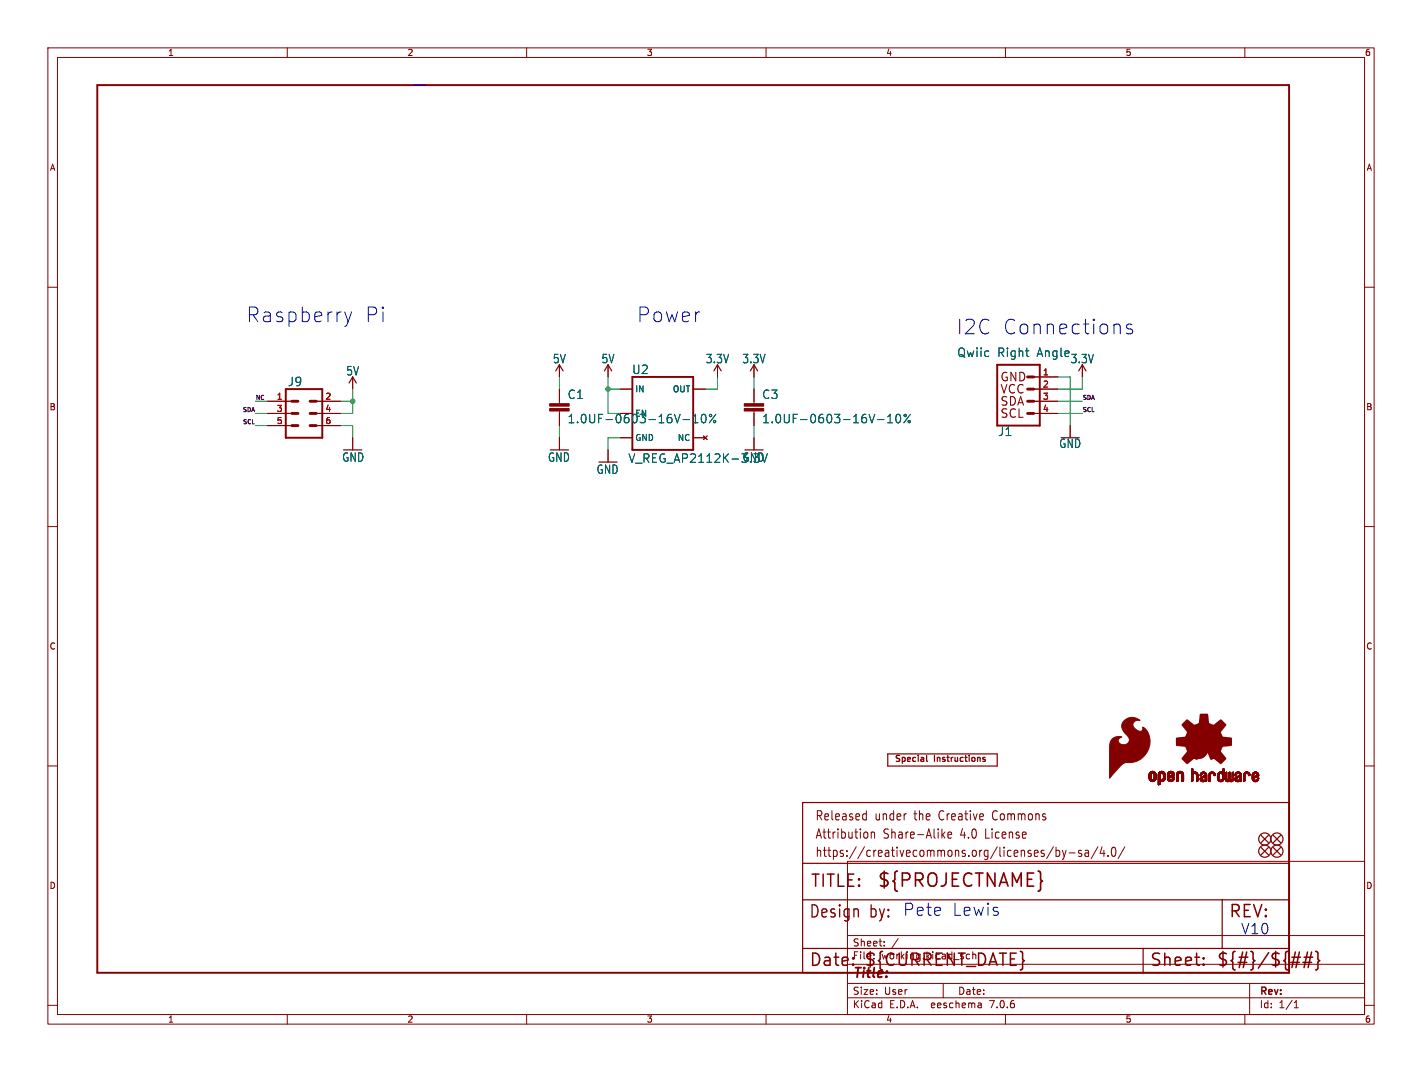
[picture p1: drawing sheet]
<svg xmlns="http://www.w3.org/2000/svg" width="297mm" height="224mm" viewBox="0 0 297 224" stroke-linecap="round" stroke-linejoin="round" font-family="sans-serif">
<defs><g id="words">
<g font-size="4.2" fill="#0000c2">
<text x="51.5" y="67.5">Raspberry</text>
<text x="76.1" y="67.5">Pi</text>
<text x="133" y="67.5">Power</text>
<text x="199.8" y="70.1">I2C Connections</text>
</g>
<text font-size="3.8" fill="#840000" x="183.1" y="185.7">${PROJECTNAME}</text>
<g font-size="3.5" fill="#840000">
<text x="169.2" y="185.7">TITLE:</text>
<text x="168.9" y="192.1">Design</text>
<text x="181.6" y="192.1">by:</text>
<text x="256.5" y="192.1">REV:</text>
<text x="168.9" y="202.2">Date:</text>
<text x="180.3" y="202.2">${CURRENT_DATE}</text>
<text x="240" y="202.2">Sheet:</text>
<text x="254" y="202.2">${#}/${##}</text>
</g>
<g font-size="3.5" fill="#0000c2">
<text x="188.5" y="191.5">Pete</text>
<text x="198.7" y="191.5">Lewis</text>
</g>
<text font-size="3" fill="#0000c2" x="259.1" y="195.3">V10</text>
<text font-size="2.8" fill="#840000" x="178" y="204.8">Title:</text>
<g font-size="2.7" fill="#840000">
<text x="170.2" y="171.7">Released</text>
<text x="182.7" y="171.7">under</text>
<text x="191.1" y="171.7">the</text>
<text x="196.5" y="171.7">Creative</text>
<text x="208" y="171.7">Commons</text>
<text x="170.2" y="175.5">Attribution</text>
<text x="170.2" y="179.3">https://creativecommons.org/licenses/by-sa/4.0/</text>
<text x="184.5" y="175.5">Share-Alike</text>
<text x="200.8" y="175.5">4.0</text>
<text x="206.2" y="175.5">License</text>
</g>
<g font-size="2.5" fill="#006464">
<text x="115.4" y="76.1">5V</text>
<text x="125.6" y="76.1">5V</text>
<text x="147.3" y="76.1">3.3V</text>
<text x="155" y="76.1">3.3V</text>
<text x="199.9" y="74.8">Qwiic</text>
<text x="208.3" y="74.8">Right</text>
<text x="216.6" y="74.8">Angle</text>
<text x="223.5" y="76.1">3.3V</text>
<text x="60" y="80.9">J9</text>
<text x="72.2" y="78.6">5V</text>
<text x="118.5" y="83.5">C1</text>
<text x="131.9" y="78.3">U2</text>
<text x="159.1" y="83.5">C3</text>
<text x="159.1" y="88.6">1.0UF-0603-16V-10%</text>
<text x="208.4" y="91.3">J1</text>
<text x="221.1" y="93.8">GND</text>
<text x="71.4" y="96.7">GND</text>
<text x="114.4" y="96.7">GND</text>
<text x="124.5" y="99.2">GND</text>
<text x="131.2" y="96.9">V_REG_AP2112K-3.3V</text>
<text x="155" y="96.7">GND</text>
</g>
<g font-size="2.5" fill="#840000">
<text x="208.8" y="80">GND</text>
<text x="208.8" y="82.5">VCC</text>
<text x="118.5" y="88.6">1.0UF-0603-16V-10%</text>
<text x="208.8" y="87.6">SCL</text>
<text x="208.8" y="85">SDA</text>
</g>
<g font-size="2.1" fill="#840000">
<text x="178" y="197.9">Sheet:</text>
<text x="178" y="200.6">File:</text>
<text x="184.1" y="200.6">working.kicad_sch</text>
<text x="178" y="208">Size:</text>
<text x="184.7" y="208">User</text>
<text x="200" y="208">Date:</text>
<text x="263" y="208.2">Rev:</text>
<text x="178" y="210.8">KiCad</text>
<text x="185.7" y="210.8">E.D.A.</text>
<text x="194.6" y="210.8">eeschema</text>
<text x="207" y="210.8">7.0.6</text>
<text x="263" y="210.8">Id:</text>
<text x="267.1" y="210.8">1/1</text>
</g>
<g font-size="1.8" fill="#840000">
<text x="35" y="11.9">1</text>
<text x="85" y="11.9">2</text>
<text x="135" y="11.9">3</text>
<text x="185" y="11.9">4</text>
<text x="235" y="11.9">5</text>
<text x="285" y="11.9">6</text>
<text x="10.3" y="35.9">A</text>
<text x="285.3" y="35.9">A</text>
<text x="10.3" y="85.9">B</text>
<text x="285.3" y="85.9">B</text>
<text x="10.3" y="135.9">C</text>
<text x="285.3" y="135.9">C</text>
<text x="186.7" y="159.5">Special</text>
<text x="195.1" y="159.5">Instructions</text>
<text x="10.3" y="185.9">D</text>
<text x="285.3" y="185.9">D</text>
<text x="35" y="213.8">1</text>
<text x="85" y="213.8">2</text>
<text x="135" y="213.8">3</text>
<text x="185" y="213.8">4</text>
<text x="235" y="213.8">5</text>
<text x="285" y="213.8">6</text>
</g>
<g font-size="1.8" fill="#a90000">
<text x="57.7" y="83.6">1</text>
<text x="67.9" y="83.6">2</text>
<text x="217.7" y="78.5">1</text>
<text x="217.7" y="81">2</text>
<text x="217.7" y="83.6">3</text>
<text x="57.7" y="86.1">3</text>
<text x="57.7" y="88.6">5</text>
<text x="67.9" y="86.1">4</text>
<text x="67.9" y="88.6">6</text>
<text x="217.7" y="86.1">4</text>
</g>
<g font-size="1.8" fill="#006464">
<text x="132.6" y="82.1">IN</text>
<text x="140.4" y="82.1">OUT</text>
<text x="132.6" y="87.2">EN</text>
<text x="132.6" y="92.3">GND</text>
<text x="141.5" y="92.3">NC</text>
</g>
<g font-size="1.2" fill="#0f0f0f">
<text x="53.3" y="83.6">NC</text>
<text x="226.1" y="83.6">SDA</text>
<text x="50.6" y="86.1">SDA</text>
<text x="50.6" y="88.7">SCL</text>
<text x="226.1" y="86.1">SCL</text>
</g>
</g></defs>
<g fill="none" stroke="#840000" stroke-width=".21">
<path d="M10 10h277v203.9h-277zM12 12h273v199.9h-273zM60 10v2M110 10v2M160 10v2M210 10v2M260 10v2M10 60h2M285 60h2M73.7 78.7v2.6M116.8 76.2v2.5M127 76.2v2.5"/>
<path d="M149.9 76.2v2.5M157.5 76.2v2.5M215.9 78.7h5.1M226.1 76.2v2.5M55.9 83.8h5.1M55.9 86.4h5.1M55.9 88.9h5.1M66 83.8h5.1M66 86.4h5.1M66 88.9h5.1M73.7 91.4v2.6M116.8 81.3v3"/>
<path d="M116.8 85.9v3M116.8 91.4v2.6M127 94v2.5M129.5 81.3h2.6M129.5 91.4h2.6M144.8 81.3h2.5M144.8 91.4h2.5M146.9 91.1l.8 .7M147.7 91.1l-.8 .7M157.5 81.3v3M157.5 85.9v3M157.5 91.4v2.6"/>
<path d="M215.9 81.3h5.1M215.9 83.8h5.1M215.9 86.4h5.1M223.5 88.9v2.5M10 110h2M285 110h2M10 160h2M285 160h2M177 179.9h108v32h-108zM180.5 170l.4 .1M180.9 169.3v2M180.9 171.2l-.4 .1"/>
<path d="M181.2 174v.9M182 173.8v1.3M182 174l.2-.2 .4 .1 .1 1.2M196.9 174.4l.5 .7M197.4 173.8l-.7 .7M198 174.4l.8-.1-.1-.4-.5-.1-.2 .3 .1 .9h.6M220 176.9l-1.4 2.5M220.6 177v1.9M220.6 177.7l.4-.1 .3 .4-.1 .8h-.6M221.9 177.6l.4 1.3M222.3 178.9l-.2 .5-.2 .1M222.7 177.6l-.4 1.3"/>
<path d="M223.3 178.2h1.2M225.9 177.7l-.4-.1-.2 .3v.3l.6 .1v.5h-.6M226.7 177.7h.6l.1 1.2M227.4 178.1l-.6 .1a.4 .4 0 0 0-.2 .3 .4 .4 0 0 0 .2 .4l.6-.1M229.3 176.9l-1.4 2.5M230.2 176.9l-.4 1.4h1M230.6 177.6v1.3M231.4 178.7v.2M232.4 177.1l.3-.1a1.34 1.34 0 0 1 0 1.9h-.2a1.44 1.44 0 0 1-.1-1.8zM234.9 176.9l-1.4 2.5M177 195.4h108M184.7 197.5v.1"/>
<path d="M184.7 196.7v.1M187.6 196l-1.3 2M10 210h2M60 211.9v2M110 211.9v2M160 211.9v2M177 208.4h108M177 205.4h108M177 201.4h108M197 205.4v3M204.9 209.6l.1 .9M205 210.4l-.2 .1"/>
<path d="M205 209.9h-.2M210 211.9v2M260 211.9v2M261 205.4v6.5M270.3 210.5h.9M270.3 209.4l.4-.4v1.5M285 210h2"/>
</g>
<path d="M20.3 17.8h248.9v185.4h-248.9zM132.1 78.7h12.7v15.3h-12.7zM208.3 76.2h8.9v12.7h-8.9zM59.7 81.3h7.6v10.1h-7.6z" fill="none" stroke="#840000" stroke-width=".41"/>
<g fill="none" stroke="#840000" stroke-width=".25">
<path d="M116.1 77.5l.7-1.3 .8 1.3M126.2 77.5l.8-1.3 .8 1.3M149.1 77.5l.8-1.3 .7 1.3M156.7 77.5l.8-1.3 .7 1.3M225.3 77.5l.8-1.3 .7 1.3M72.9 80l.8-1.3 .7 1.3M185.4 157.5h22.9v2.5h-22.9zM193.5 157.8v1.1l.2 .2M205.8 158.7v.3M167.6 167.6h101.6v35.6h-101.6zM263.4 177l1.5 1.6M263.4 174.5l1.5 1.5"/>
<path d="M264.9 177l-1.5 1.6M264.9 174.5l-1.5 1.5M265.9 174.5l1.6 1.5M265.9 177l1.6 1.6M267.5 174.5l-1.6 1.5M267.5 177l-1.6 1.6M167.6 198.1h101.6M167.6 180.3h101.6M167.6 188h101.6M238.8 198.1v5.1M255.3 188v10.1"/>
<circle cx="264.2" cy="177.8" r="1.27"/>
<circle cx="264.2" cy="175.3" r="1.27"/>
<circle cx="266.7" cy="177.8" r="1.27"/>
<circle cx="266.7" cy="175.3" r="1.27"/>
</g>
<g fill="#840000" stroke="#840000" stroke-width=".21">
<path d="M155.4 85.3h4.1v.6h-4.1z"/>
<path d="M155.4 84.3h4.1v.5h-4.1z"/>
<path d="M234.7 150.6a2.45 2.45 0 0 1 3.4-.1 1.05 1.05 0 0 0-1.4 .6 1.05 1.05 0 0 0 .7 1.3 .75 .75 0 0 0 1.3-.1v-.4a3.8 3.8 0 0 1 .7 5.5 4.3 4.3 0 0 1-4.2 1.9 7.8 7.8 0 0 0-2.8 2.5l-.6 .8v-6.5a1.93 1.93 0 0 1 2.5-2.2 .81 .81 0 0 0-.8 1 .81 .81 0 0 0 1 .7 1.09 1.09 0 0 0 1.3-.6 1.09 1.09 0 0 0-.4-1.4 2.08 2.08 0 0 1-.7-3z"/>
<path d="M240 162.6h.4z"/>
<path d="M240 162.5l.4 .1z"/>
<path d="M240 162.5h.4z"/>
<path d="M240 162.4l.4 .1z"/>
<path d="M240 162.4h.4z"/>
<path d="M240 162.3l.4 .1z"/>
<path d="M240 162.3h.4z"/>
<path d="M240 162.2l.4 .1z"/>
<path d="M240 162.2h.4z"/>
<path d="M240 162.1l.4 .1z"/>
<path d="M240 162.1h.4z"/>
<path d="M240 162l.4 .1z"/>
<path d="M240 162h.4z"/>
<path d="M240 161.9l.4 .1z"/>
<path d="M240 161.9h.4z"/>
<path d="M240 161.8l.4 .1z"/>
<path d="M240 161.8h.4z"/>
<path d="M240 161.7l.4 .1z"/>
<path d="M240 161.7h.4z"/>
<path d="M240 162.7h.5z"/>
<path d="M240 162.7h.4z"/>
<path d="M240 162.6l.4 .1z"/>
<path d="M240 161.6l.5 .1z"/>
<path d="M240 162.8h.5z"/>
<path d="M240 162.7l.5 .1z"/>
<path d="M240 161.6h.5z"/>
<path d="M240 162.8h.6z"/>
<path d="M240 161.6h.6z"/>
<path d="M240.1 162.8h.5z"/>
<path d="M240.1 161.5l.5 .1z"/>
<path d="M240.1 162.8l.5 .1z"/>
<path d="M240.1 161.5h.5z"/>
<path d="M240.1 161.5h.6z"/>
<path d="M240.1 162.9h1.3z"/>
<path d="M240.1 162.9h.6z"/>
<path d="M240.1 161.5h1.3z"/>
<path d="M240.1 161.4l1.3 .1z"/>
<path d="M240.1 162.9l1.2 .1z"/>
<path d="M240.1 162.9h1.2z"/>
<path d="M240.1 161.4h1.2z"/>
<path d="M240.1 163h1.2z"/>
<path d="M240.2 163h1.1z"/>
<path d="M240.2 161.4h1.1z"/>
<path d="M240.2 161.3l1.1 .1z"/>
<path d="M240.2 163l1 .1z"/>
<path d="M240.2 161.3h1.1z"/>
<path d="M240.2 161.3h1z"/>
<path d="M240.2 163.1h1z"/>
<path d="M240.3 163.1h.9z"/>
<path d="M240.3 161.3h.9z"/>
<path d="M240.3 161.2l.8 .1z"/>
<path d="M240.3 163.1h.8z"/>
<path d="M240.3 161.2h.8z"/>
<path d="M240.3 163.1l.8 .1z"/>
<path d="M240.4 163.2h.7z"/>
<path d="M240.4 161.2h.7z"/>
<path d="M240.4 163.2h.6z"/>
<path d="M240.4 161.2h.6z"/>
<path d="M240.5 163.2h.5z"/>
<path d="M240.5 161.2h.5z"/>
<path d="M240.5 163.2h.4z"/>
<path d="M240.5 161.1l.4 .1z"/>
<path d="M240.6 163.2h.3z"/>
<path d="M240.6 161.1h.3z"/>
<path d="M240.6 163.2l.3 .1z"/>
<path d="M240.6 163.3h.2z"/>
<path d="M240.6 161.1h.2z"/>
<path d="M240.8 161.5h.6z"/>
<path d="M240.8 162.9h.6z"/>
<path d="M240.8 162.8l.6 .1z"/>
<path d="M240.9 162.8h.5z"/>
<path d="M240.9 161.5l.5 .1z"/>
<path d="M240.9 161.6h.5z"/>
<path d="M241 162.8h.4z"/>
<path d="M241 161.6h.4z"/>
<path d="M241 162.7l.4 .1z"/>
<path d="M241 162.7h.4z"/>
<path d="M241 161.6l.4 .1z"/>
<path d="M241 161.7h.4z"/>
<path d="M241.1 162.6l.4 .1z"/>
<path d="M241.1 162.6h.4z"/>
<path d="M241.1 161.8h.4z"/>
<path d="M241.1 161.7l.4 .1z"/>
<path d="M241.1 161.7h.4z"/>
<path d="M241.1 162.5l.4 .1z"/>
<path d="M241.1 162.5h.4z"/>
<path d="M241.1 162.4l.4 .1z"/>
<path d="M241.1 162.4h.4z"/>
<path d="M241.1 162.3l.4 .1z"/>
<path d="M241.1 162.3h.4z"/>
<path d="M241.1 162.2l.4 .1z"/>
<path d="M241.1 162.2h.4z"/>
<path d="M241.1 162.1l.4 .1z"/>
<path d="M241.1 162.1h.4z"/>
<path d="M241.1 162l.4 .1z"/>
<path d="M241.1 162h.4z"/>
<path d="M241.1 161.9l.4 .1z"/>
<path d="M241.1 161.9h.4z"/>
<path d="M241.1 161.8l.4 .1z"/>
<path d="M241.9 163.9h.2z"/>
<path d="M241.9 163.9h.3z"/>
<path d="M241.9 163.8l.3 .1z"/>
<path d="M241.9 163.8h.4z"/>
<path d="M241.9 163.7l.4 .1z"/>
<path d="M241.9 163.7h.4z"/>
<path d="M241.9 163.6l.4 .1z"/>
<path d="M241.9 163.6h.4z"/>
<path d="M241.9 163.5l.4 .1z"/>
<path d="M241.9 163.5h.4z"/>
<path d="M241.9 163.4l.4 .1z"/>
<path d="M241.9 163.4h.4z"/>
<path d="M241.9 163.3l.4 .1z"/>
<path d="M241.9 163.3h.4z"/>
<path d="M241.9 163.2l.4 .1z"/>
<path d="M241.9 163.2h.4z"/>
<path d="M241.9 163.2h1.1z"/>
<path d="M241.9 163.1l1.1 .1z"/>
<path d="M241.9 163.1h1.1z"/>
<path d="M241.9 163.1h1.2z"/>
<path d="M241.9 163l1.2 .1z"/>
<path d="M241.9 163h1.3z"/>
<path d="M241.9 162.9l1.3 .1z"/>
<path d="M241.9 162.9h1.3z"/>
<path d="M241.9 162.9h1.4z"/>
<path d="M241.9 162.9h.7z"/>
<path d="M241.9 162.8l.6 .1z"/>
<path d="M241.9 162.8h.6z"/>
<path d="M241.9 162.8h.5z"/>
<path d="M241.9 162.7l.5 .1z"/>
<path d="M241.9 162.7h.5z"/>
<path d="M241.9 162.7h.4z"/>
<path d="M241.9 162.6l.4 .1z"/>
<path d="M241.9 162.6h.4z"/>
<path d="M241.9 162.5l.4 .1z"/>
<path d="M241.9 162.5h.4z"/>
<path d="M241.9 162.4l.4 .1z"/>
<path d="M241.9 162.4h.4z"/>
<path d="M241.9 162.3l.4 .1z"/>
<path d="M241.9 162.3h.4z"/>
<path d="M241.9 162.2l.4 .1z"/>
<path d="M241.9 162.2h.4z"/>
<path d="M241.9 162.1l.4 .1z"/>
<path d="M241.9 162.1h.4z"/>
<path d="M241.9 162l.4 .1z"/>
<path d="M241.9 162h.4z"/>
<path d="M241.9 161.9l.4 .1z"/>
<path d="M241.9 161.9h.4z"/>
<path d="M241.9 161.8l.4 .1z"/>
<path d="M241.9 161.8h.4z"/>
<path d="M241.9 161.7l.4 .1z"/>
<path d="M241.9 161.7h.4z"/>
<path d="M241.9 161.7h.5z"/>
<path d="M241.9 161.6l.5 .1z"/>
<path d="M242 161.6h.4z"/>
<path d="M242 161.6h.5z"/>
<path d="M242 161.5l.5 .1z"/>
<path d="M242 161.5h.5z"/>
<path d="M242 161.5h.6z"/>
<path d="M242 161.5h1.3z"/>
<path d="M242 161.4l1.2 .1z"/>
<path d="M242 161.4h1.2z"/>
<path d="M242.1 161.4h1.1z"/>
<path d="M242.1 161.3l1.1 .1z"/>
<path d="M242.1 161.3h1.1z"/>
<path d="M242.1 161.3h1z"/>
<path d="M242.2 161.3h.9z"/>
<path d="M242.2 161.2l.8 .1z"/>
<path d="M242.2 161.2h.8z"/>
<path d="M242.3 161.2h.7z"/>
<path d="M242.4 163.2h.5z"/>
<path d="M242.4 161.2h.5z"/>
<path d="M242.5 161.1l.3 .1z"/>
<path d="M242.5 163.2h.3z"/>
<path d="M242.5 161.1h.3z"/>
<path d="M242.5 163.2l.3 .1z"/>
<path d="M242.5 161.1h.2z"/>
<path d="M242.6 163.3h.1z"/>
<path d="M242.7 161.5h.6z"/>
<path d="M242.7 162.9h.6z"/>
<path d="M242.8 162.8l.5 .1z"/>
<path d="M242.8 161.5h.5z"/>
<path d="M242.8 162.8h.5z"/>
<path d="M242.8 161.5l.5 .1z"/>
<path d="M242.8 161.6h.5z"/>
<path d="M242.9 162.8h.4z"/>
<path d="M242.9 161.6h.4z"/>
<path d="M242.9 162.7l.4 .1z"/>
<path d="M242.9 162.7h.4z"/>
<path d="M242.9 161.6l.4 .1z"/>
<path d="M242.9 162.7h.5z"/>
<path d="M242.9 161.7h.5z"/>
<path d="M242.9 161.7h.4z"/>
<path d="M243 162.7h.4z"/>
<path d="M243 161.7h.4z"/>
<path d="M243 162.6l.4 .1z"/>
<path d="M243 162.6h.4z"/>
<path d="M243 161.7l.4 .1z"/>
<path d="M243 161.8h.4z"/>
<path d="M243 162.5l.4 .1z"/>
<path d="M243 162.5h.4z"/>
<path d="M243 162.4l.4 .1z"/>
<path d="M243 162.4h.4z"/>
<path d="M243 162.3l.4 .1z"/>
<path d="M243 162.3h.4z"/>
<path d="M243 162.2l.4 .1z"/>
<path d="M243 162.2h.4z"/>
<path d="M243 162.1l.4 .1z"/>
<path d="M243 162.1h.4z"/>
<path d="M243 162l.4 .1z"/>
<path d="M243 162h.4z"/>
<path d="M243 161.9l.4 .1z"/>
<path d="M243 161.9h.4z"/>
<path d="M243 161.8l.4 .1z"/>
<path d="M243.8 162.7h.5z"/>
<path d="M243.8 162.7h.4z"/>
<path d="M243.8 162.6l.4 .1z"/>
<path d="M243.8 162.6h.4z"/>
<path d="M243.8 162.5l.4 .1z"/>
<path d="M243.8 162.5h.5z"/>
<path d="M243.8 162.5h.6z"/>
<path d="M243.8 162.4l.6 .1z"/>
<path d="M243.8 162.4h.7z"/>
<path d="M243.8 162.4h.8z"/>
<path d="M243.8 162.3l.9 .1z"/>
<path d="M243.8 162.3h.9z"/>
<path d="M243.8 162.3h1z"/>
<path d="M243.8 162.2l1.1 .1z"/>
<path d="M243.8 162.2h1.1z"/>
<path d="M243.8 162.2h1.2z"/>
<path d="M243.8 162.2h1.3z"/>
<path d="M243.8 162.1l1.3 .1z"/>
<path d="M243.8 162.1h1.3z"/>
<path d="M243.8 162.1h1.4z"/>
<path d="M243.8 162.1h.4z"/>
<path d="M243.8 162l.4 .1z"/>
<path d="M243.8 162h.4z"/>
<path d="M243.8 161.9l.4 .1z"/>
<path d="M243.8 161.9h.4z"/>
<path d="M243.8 161.8l.4 .1z"/>
<path d="M243.8 161.8h.4z"/>
<path d="M243.8 161.7l.4 .1z"/>
<path d="M243.8 161.7h.4z"/>
<path d="M243.8 161.7h.5z"/>
<path d="M243.8 162.8h.5z"/>
<path d="M243.8 162.7l.5 .1z"/>
<path d="M243.8 161.6l.5 .1z"/>
<path d="M243.8 161.6h.5z"/>
<path d="M243.9 162.8h.5z"/>
<path d="M243.9 162.8h.4z"/>
<path d="M243.9 161.6h.4z"/>
<path d="M243.9 161.6h.5z"/>
<path d="M243.9 162.8l.5 .1z"/>
<path d="M243.9 161.5l.5 .1z"/>
<path d="M243.9 161.5h.5z"/>
<path d="M243.9 162.9h1.3z"/>
<path d="M243.9 162.9h.6z"/>
<path d="M243.9 161.5h.6z"/>
<path d="M243.9 161.5h1.3z"/>
<path d="M243.9 161.4l1.3 .1z"/>
<path d="M243.9 161.4h1.3z"/>
<path d="M244 162.9l1.1 .1z"/>
<path d="M244 161.4h1.2z"/>
<path d="M244 163h1.1z"/>
<path d="M244 161.4h1.1z"/>
<path d="M244 161.3l1.1 .1z"/>
<path d="M244 163l1.1 .1z"/>
<path d="M244 161.3h1.1z"/>
<path d="M244.1 163.1h.9z"/>
<path d="M244.1 161.3h1z"/>
<path d="M244.1 161.3h.9z"/>
<path d="M244.2 161.2l.8 .1z"/>
<path d="M244.2 163.1l.7 .1z"/>
<path d="M244.2 161.2h.8z"/>
<path d="M244.2 163.2h.7z"/>
<path d="M244.2 161.2h.7z"/>
<path d="M244.3 163.2h.6z"/>
<path d="M244.3 161.2h.5z"/>
<path d="M244.3 163.2h.5z"/>
<path d="M244.3 162.1h1z"/>
<path d="M244.3 162l1 .1z"/>
<path d="M244.4 163.2h.4z"/>
<path d="M244.4 162h.9z"/>
<path d="M244.4 161.1l.3 .1z"/>
<path d="M244.4 163.2h.3z"/>
<path d="M244.4 163.2l.3 .1z"/>
<path d="M244.4 161.1h.3z"/>
<path d="M244.4 163.3h.3z"/>
<path d="M244.5 162h.8z"/>
<path d="M244.5 161.1h.1z"/>
<path d="M244.6 161.9l.7 .1z"/>
<path d="M244.6 161.9h.7z"/>
<path d="M244.6 161.5h.6z"/>
<path d="M244.6 162.9h.6z"/>
<path d="M244.7 161.5h.5z"/>
<path d="M244.7 162.8l.5 .1z"/>
<path d="M244.7 161.9h.6z"/>
<path d="M244.7 162.8h.5z"/>
<path d="M244.7 161.5l.5 .1z"/>
<path d="M244.7 161.6h.5z"/>
<path d="M244.8 161.6h.5z"/>
<path d="M244.8 162.8h.4z"/>
<path d="M244.8 161.9h.5z"/>
<path d="M244.8 162.8h.5z"/>
<path d="M244.8 161.6l.5 .1z"/>
<path d="M244.8 162.7l.5 .1z"/>
<path d="M244.8 161.7h.5z"/>
<path d="M244.8 162.7h.5z"/>
<path d="M244.8 161.8l.5 .1z"/>
<path d="M244.8 161.8h.5z"/>
<path d="M244.9 162.7h.4z"/>
<path d="M244.9 161.8h.4z"/>
<path d="M244.9 161.7l.4 .1z"/>
<path d="M244.9 162.6l.4 .1z"/>
<path d="M244.9 162.6h.4z"/>
<path d="M244.9 162.5l.4 .1z"/>
<path d="M244.9 162.5h.4z"/>
<path d="M245 162.5h.3z"/>
<path d="M245 162.4l.3 .1z"/>
<path d="M245 162.4h.3z"/>
<path d="M245.1 162.4h.2z"/>
<path d="M245.7 163.2h.3z"/>
<path d="M245.7 163.1l.3 .1z"/>
<path d="M245.7 163.1h.4z"/>
<path d="M245.7 163l.4 .1z"/>
<path d="M245.7 163h.4z"/>
<path d="M245.7 162.9l.4 .1z"/>
<path d="M245.7 162.9h.4z"/>
<path d="M245.7 162.8l.4 .1z"/>
<path d="M245.7 162.8h.4z"/>
<path d="M245.7 162.7l.4 .1z"/>
<path d="M245.7 162.7h.4z"/>
<path d="M245.7 162.6l.4 .1z"/>
<path d="M245.7 162.6h.4z"/>
<path d="M245.7 162.5l.4 .1z"/>
<path d="M245.7 162.5h.4z"/>
<path d="M245.7 162.4l.4 .1z"/>
<path d="M245.7 162.4h.4z"/>
<path d="M245.7 162.3l.4 .1z"/>
<path d="M245.7 162.3h.4z"/>
<path d="M245.7 162.2l.4 .1z"/>
<path d="M245.7 162.2h.4z"/>
<path d="M245.7 162.1l.4 .1z"/>
<path d="M245.7 162.1h.4z"/>
<path d="M245.7 162l.4 .1z"/>
<path d="M245.7 162h.4z"/>
<path d="M245.7 161.9l.4 .1z"/>
<path d="M245.7 161.9h.4z"/>
<path d="M245.7 161.8l.4 .1z"/>
<path d="M245.7 161.8h.4z"/>
<path d="M245.7 161.7l.4 .1z"/>
<path d="M245.8 163.2h.2z"/>
<path d="M245.8 161.7h.3z"/>
<path d="M245.8 161.7h.4z"/>
<path d="M245.8 163.2h.1z"/>
<path d="M245.8 161.6l.4 .1z"/>
<path d="M245.8 161.6h.4z"/>
<path d="M245.8 161.6h.5z"/>
<path d="M245.8 161.5l.5 .1z"/>
<path d="M245.8 161.5h.6z"/>
<path d="M245.8 161.5h1.3z"/>
<path d="M245.9 161.5h1.2z"/>
<path d="M245.9 161.4l1.2 .1z"/>
<path d="M245.9 161.4h1.2z"/>
<path d="M245.9 161.4h1.1z"/>
<path d="M245.9 161.3l1.1 .1z"/>
<path d="M245.9 161.3h1.1z"/>
<path d="M246 161.3h1z"/>
<path d="M246 161.3h.9z"/>
<path d="M246.1 161.2l.8 .1z"/>
<path d="M246.1 161.2h.8z"/>
<path d="M246.1 161.2h.7z"/>
<path d="M246.2 161.2h.5z"/>
<path d="M246.3 161.1l.4 .1z"/>
<path d="M246.3 161.1h.3z"/>
<path d="M246.4 161.1h.2z"/>
<path d="M246.5 161.5h.6z"/>
<path d="M246.6 161.5h.5z"/>
<path d="M246.6 161.5l.5 .1z"/>
<path d="M246.6 161.6h.5z"/>
<path d="M246.7 161.6h.4z"/>
<path d="M246.7 161.6h.5z"/>
<path d="M246.7 161.6l.5 .1z"/>
<path d="M246.7 161.7h.5z"/>
<path d="M246.8 161.7h.4z"/>
<path d="M246.8 161.7l.4 .1z"/>
<path d="M246.8 163.2h.3z"/>
<path d="M246.8 163.1l.3 .1z"/>
<path d="M246.8 163.1h.3z"/>
<path d="M246.8 163.1h.4z"/>
<path d="M246.8 163l.4 .1z"/>
<path d="M246.8 163h.4z"/>
<path d="M246.8 162.9l.4 .1z"/>
<path d="M246.8 162.9h.4z"/>
<path d="M246.8 162.8l.4 .1z"/>
<path d="M246.8 162.8h.4z"/>
<path d="M246.8 162.7l.4 .1z"/>
<path d="M246.8 162.7h.4z"/>
<path d="M246.8 162.6l.4 .1z"/>
<path d="M246.8 162.6h.4z"/>
<path d="M246.8 162.5l.4 .1z"/>
<path d="M246.8 162.5h.4z"/>
<path d="M246.8 162.4l.4 .1z"/>
<path d="M246.8 162.4h.4z"/>
<path d="M246.8 162.3l.4 .1z"/>
<path d="M246.8 162.3h.4z"/>
<path d="M246.8 162.2l.4 .1z"/>
<path d="M246.8 162.2h.4z"/>
<path d="M246.8 162.1l.4 .1z"/>
<path d="M246.8 162.1h.4z"/>
<path d="M246.8 162l.4 .1z"/>
<path d="M246.8 162h.4z"/>
<path d="M246.8 161.9l.4 .1z"/>
<path d="M246.8 161.9h.4z"/>
<path d="M246.8 161.8l.4 .1z"/>
<path d="M246.8 161.8h.4z"/>
<path d="M246.8 163.2h.2z"/>
<path d="M248.9 163.2h.1z"/>
<path d="M248.9 160.8h.2z"/>
<path d="M248.9 163.2h.2z"/>
<path d="M248.9 163.1l.2 .1z"/>
<path d="M248.9 163.1h.2z"/>
<path d="M248.9 163l.2 .1z"/>
<path d="M248.9 163h.2z"/>
<path d="M248.9 162.9l.2 .1z"/>
<path d="M248.9 162.9h.2z"/>
<path d="M248.9 162.8l.2 .1z"/>
<path d="M248.9 162.8h.2z"/>
<path d="M248.9 162.7l.2 .1z"/>
<path d="M248.9 162.7h.2z"/>
<path d="M248.9 162.6l.2 .1z"/>
<path d="M248.9 162.6h.2z"/>
<path d="M248.9 162.5l.2 .1z"/>
<path d="M248.9 162.5h.2z"/>
<path d="M248.9 162.4l.2 .1z"/>
<path d="M248.9 162.4h.2z"/>
<path d="M248.9 162.3l.2 .1z"/>
<path d="M248.9 162.3h.2z"/>
<path d="M248.9 162.2l.2 .1z"/>
<path d="M248.9 162.2h.2z"/>
<path d="M248.9 162.1l.2 .1z"/>
<path d="M248.9 162.1h.2z"/>
<path d="M248.9 162l.2 .1z"/>
<path d="M248.9 162h.2z"/>
<path d="M248.9 161.9l.2 .1z"/>
<path d="M248.9 161.9h.2z"/>
<path d="M248.9 161.9h.3z"/>
<path d="M248.9 161.8l.3 .1z"/>
<path d="M248.9 161.8h.3z"/>
<path d="M248.9 161.7l.3 .1z"/>
<path d="M248.9 161.7h.3z"/>
<path d="M248.9 161.7h.4z"/>
<path d="M248.9 161.6l.4 .1z"/>
<path d="M248.9 161.6h.4z"/>
<path d="M248.9 161.6h.5z"/>
<path d="M248.9 161.6h.6z"/>
<path d="M248.9 161.5l.6 .1z"/>
<path d="M248.9 161.5h1.2z"/>
<path d="M248.9 161.5h1.1z"/>
<path d="M248.9 161.4l1.1 .1z"/>
<path d="M248.9 161.4h1.1z"/>
<path d="M248.9 161.4h1z"/>
<path d="M248.9 161.3l1 .1z"/>
<path d="M248.9 161.3h1z"/>
<path d="M248.9 161.3h.3z"/>
<path d="M248.9 161.3h.2z"/>
<path d="M248.9 161.2l.2 .1z"/>
<path d="M248.9 161.2h.2z"/>
<path d="M248.9 161.1l.2 .1z"/>
<path d="M248.9 161.1h.2z"/>
<path d="M248.9 161l.2 .1z"/>
<path d="M248.9 161h.2z"/>
<path d="M248.9 160.9l.2 .1z"/>
<path d="M248.9 160.9h.2z"/>
<path d="M248.9 160.8l.2 .1z"/>
<path d="M248.9 160.7l.2 .1z"/>
<path d="M248.9 160.7h.2z"/>
<path d="M248.9 160.6l.2 .1z"/>
<path d="M248.9 160.6h.2z"/>
<path d="M249 160.6h.1z"/>
<path d="M249.3 161.3h.5z"/>
<path d="M249.4 161.3h.3z"/>
<path d="M249.6 161.5l.5 .1z"/>
<path d="M249.6 161.6h.5z"/>
<path d="M249.7 161.6h.4z"/>
<path d="M249.8 161.6h.3z"/>
<path d="M249.8 161.6h.4z"/>
<path d="M249.8 161.6l.4 .1z"/>
<path d="M249.8 161.7h.4z"/>
<path d="M249.9 161.7h.3z"/>
<path d="M249.9 161.7l.3 .1z"/>
<path d="M249.9 161.8h.3z"/>
<path d="M249.9 161.9h.3z"/>
<path d="M249.9 161.8l.3 .1z"/>
<path d="M249.9 163.2h.2z"/>
<path d="M249.9 163.2h.3z"/>
<path d="M249.9 163.1l.3 .1z"/>
<path d="M249.9 163.1h.3z"/>
<path d="M249.9 163l.3 .1z"/>
<path d="M249.9 163h.3z"/>
<path d="M249.9 162.9l.3 .1z"/>
<path d="M249.9 162.9h.3z"/>
<path d="M249.9 162.8l.3 .1z"/>
<path d="M249.9 162.8h.3z"/>
<path d="M249.9 162.7l.3 .1z"/>
<path d="M249.9 162.7h.3z"/>
<path d="M249.9 162.6l.3 .1z"/>
<path d="M249.9 162.6h.3z"/>
<path d="M249.9 162.5l.3 .1z"/>
<path d="M249.9 162.5h.3z"/>
<path d="M249.9 162.4l.3 .1z"/>
<path d="M249.9 162.4h.3z"/>
<path d="M249.9 162.3l.3 .1z"/>
<path d="M249.9 162.3h.3z"/>
<path d="M249.9 162.2l.3 .1z"/>
<path d="M249.9 162.2h.3z"/>
<path d="M249.9 162.1l.3 .1z"/>
<path d="M249.9 162.1h.3z"/>
<path d="M249.9 162l.3 .1z"/>
<path d="M249.9 162h.3z"/>
<path d="M249.9 161.9l.3 .1z"/>
<path d="M250.7 162.8h.3z"/>
<path d="M250.7 162.8h.2z"/>
<path d="M250.7 162.7l.2 .1z"/>
<path d="M250.7 162.7h.2z"/>
<path d="M250.7 162.7h.3z"/>
<path d="M250.7 162h.1z"/>
<path d="M250.7 162h.2z"/>
<path d="M250.7 161.9l.2 .1z"/>
<path d="M250.7 161.9h.2z"/>
<path d="M250.7 162.9h.3z"/>
<path d="M250.7 162.8l.3 .1z"/>
<path d="M250.7 162.6l.3 .1z"/>
<path d="M250.7 162.6h.3z"/>
<path d="M250.7 161.9h.3z"/>
<path d="M250.7 161.8l.3 .1z"/>
<path d="M250.7 161.8h.3z"/>
<path d="M250.7 162.9h.4z"/>
<path d="M250.7 162.6h.4z"/>
<path d="M250.7 162.5l.4 .1z"/>
<path d="M250.7 161.7l.3 .1z"/>
<path d="M250.7 163h.5z"/>
<path d="M250.7 163h.4z"/>
<path d="M250.7 162.9l.4 .1z"/>
<path d="M250.7 162.5h.4z"/>
<path d="M250.7 162.5h.5z"/>
<path d="M250.7 161.7h.3z"/>
<path d="M250.7 163h.8z"/>
<path d="M250.7 161.7h.4z"/>
<path d="M250.7 162.5h.6z"/>
<path d="M250.7 161.6l.4 .1z"/>
<path d="M250.7 161.6h.4z"/>
<path d="M250.8 163h.7z"/>
<path d="M250.8 162.4l.5 .1z"/>
<path d="M250.8 161.6h.3z"/>
<path d="M250.8 163l.7 .1z"/>
<path d="M250.8 162.4h.6z"/>
<path d="M250.8 163.1h.7z"/>
<path d="M250.8 161.6h.4z"/>
<path d="M250.8 161.6h.5z"/>
<path d="M250.8 161.5l.5 .1z"/>
<path d="M250.8 162.4h.7z"/>
<path d="M250.8 161.5h1.1z"/>
<path d="M250.8 163.1h.8z"/>
<path d="M250.9 163.1l.7 .1z"/>
<path d="M250.9 161.5h1z"/>
<path d="M250.9 163.2h.7z"/>
<path d="M250.9 162.3l.7 .1z"/>
<path d="M250.9 161.5h.9z"/>
<path d="M250.9 162.3h.7z"/>
<path d="M250.9 161.4l.9 .1z"/>
<path d="M250.9 161.4h.9z"/>
<path d="M250.9 162.3h.8z"/>
<path d="M250.9 162.3h1.1z"/>
<path d="M251 163.2h.6z"/>
<path d="M251 161.4h.7z"/>
<path d="M251 162.3h1z"/>
<path d="M251 163.2h.5z"/>
<path d="M251 161.3l.7 .1z"/>
<path d="M251 163.2l.5 .1z"/>
<path d="M251 161.3h.7z"/>
<path d="M251 163.3h.5z"/>
<path d="M251 162.2l1 .1z"/>
<path d="M251.1 161.3h.5z"/>
<path d="M251.1 163.3h.4z"/>
<path d="M251.1 162.2h.9z"/>
<path d="M251.2 161.3h.3z"/>
<path d="M251.2 162.2h.8z"/>
<path d="M251.3 162.2h.7z"/>
<path d="M251.3 163h.2z"/>
<path d="M251.3 162.1l.7 .1z"/>
<path d="M251.3 162.1h.7z"/>
<path d="M251.3 161.3h.1z"/>
<path d="M251.4 162.1h.6z"/>
<path d="M251.4 161.5l.5 .1z"/>
<path d="M251.4 161.6h.5z"/>
<path d="M251.5 162.1h.5z"/>
<path d="M251.5 161.6h.4z"/>
<path d="M251.5 162l.5 .1z"/>
<path d="M251.5 162h.5z"/>
<path d="M251.6 161.6h.3z"/>
<path d="M251.6 161.6h.4z"/>
<path d="M251.6 162h.4z"/>
<path d="M251.6 161.6l.4 .1z"/>
<path d="M251.6 161.7h.4z"/>
<path d="M251.7 162h.3z"/>
<path d="M251.7 161.7h.3z"/>
<path d="M251.7 162.3h.3z"/>
<path d="M251.7 161.8h.3z"/>
<path d="M251.7 161.7l.3 .1z"/>
<path d="M251.7 161.9l.3 .1z"/>
<path d="M251.7 162.4h.3z"/>
<path d="M251.7 162.3l.3 .1z"/>
<path d="M251.7 161.9h.3z"/>
<path d="M251.7 161.8l.3 .1z"/>
<path d="M251.7 163.2h.2z"/>
<path d="M251.7 163.2h.3z"/>
<path d="M251.7 163.1l.3 .1z"/>
<path d="M251.7 163.1h.3z"/>
<path d="M251.7 163l.3 .1z"/>
<path d="M251.7 163h.3z"/>
<path d="M251.7 162.9l.3 .1z"/>
<path d="M251.7 162.9h.3z"/>
<path d="M251.7 162.8l.3 .1z"/>
<path d="M251.7 162.8h.3z"/>
<path d="M251.7 162.7l.3 .1z"/>
<path d="M251.7 162.7h.3z"/>
<path d="M251.7 162.6l.3 .1z"/>
<path d="M251.7 162.6h.3z"/>
<path d="M251.7 162.5l.3 .1z"/>
<path d="M251.7 162.5h.3z"/>
<path d="M251.7 162.4l.3 .1z"/>
<path d="M252.5 163.2h.1z"/>
<path d="M252.5 163.2h.2z"/>
<path d="M252.5 163.1l.3 .1z"/>
<path d="M252.5 163.1h.3z"/>
<path d="M252.5 163l.3 .1z"/>
<path d="M252.5 163h.3z"/>
<path d="M252.5 162.9l.3 .1z"/>
<path d="M252.5 162.9h.3z"/>
<path d="M252.5 162.8l.3 .1z"/>
<path d="M252.5 162.8h.3z"/>
<path d="M252.5 162.7l.3 .1z"/>
<path d="M252.5 162.7h.3z"/>
<path d="M252.5 162.6l.3 .1z"/>
<path d="M252.5 162.6h.3z"/>
<path d="M252.5 162.5l.3 .1z"/>
<path d="M252.5 162.5h.3z"/>
<path d="M252.5 162.4l.3 .1z"/>
<path d="M252.5 162.4h.3z"/>
<path d="M252.5 162.3l.3 .1z"/>
<path d="M252.5 162.3h.3z"/>
<path d="M252.5 162.2l.3 .1z"/>
<path d="M252.5 162.2h.3z"/>
<path d="M252.5 162.1l.3 .1z"/>
<path d="M252.5 162.1h.3z"/>
<path d="M252.5 162l.3 .1z"/>
<path d="M252.5 162h.3z"/>
<path d="M252.5 161.9l.3 .1z"/>
<path d="M252.5 161.9h.3z"/>
<path d="M252.5 161.8l.3 .1z"/>
<path d="M252.5 161.8h.3z"/>
<path d="M252.5 161.7l.3 .1z"/>
<path d="M252.5 161.7h.3z"/>
<path d="M252.5 161.7h.4z"/>
<path d="M252.5 161.6l.4 .1z"/>
<path d="M252.5 161.6h.4z"/>
<path d="M252.6 161.6h.3z"/>
<path d="M252.6 161.6h.4z"/>
<path d="M252.6 161.6h.5z"/>
<path d="M252.6 161.5l.5 .1z"/>
<path d="M252.6 161.5h1.1z"/>
<path d="M252.7 161.5h1z"/>
<path d="M252.7 161.4l1 .1z"/>
<path d="M252.7 161.4h.9z"/>
<path d="M252.8 161.4h.8z"/>
<path d="M252.8 161.4h.7z"/>
<path d="M252.8 161.3l.7 .1z"/>
<path d="M252.9 161.3h.6z"/>
<path d="M252.9 161.3h.5z"/>
<path d="M253 161.3h.3z"/>
<path d="M253.1 161.3h.1z"/>
<path d="M253.2 161.5l.5 .1z"/>
<path d="M253.2 161.6h.5z"/>
<path d="M253.3 161.6h.4z"/>
<path d="M253.4 161.6h.4z"/>
<path d="M253.4 161.6l.4 .1z"/>
<path d="M253.4 161.7h.4z"/>
<path d="M253.5 161.7h.3z"/>
<path d="M253.5 161.8h.3z"/>
<path d="M253.5 161.7l.3 .1z"/>
<path d="M253.5 161.9h.3z"/>
<path d="M253.5 161.8l.3 .1z"/>
<path d="M253.6 161.9l.2 .1z"/>
<path d="M253.6 161.9h.2z"/>
<path d="M253.6 162h.1z"/>
<path d="M253.6 162h.2z"/>
<path d="M254.3 162.6h.3z"/>
<path d="M254.3 162.5l.3 .1z"/>
<path d="M254.3 162.5h.3z"/>
<path d="M254.3 162.4l.3 .1z"/>
<path d="M254.3 162.4h.3z"/>
<path d="M254.3 162.3l.3 .1z"/>
<path d="M254.3 162.3h.3z"/>
<path d="M254.3 162.2l.3 .1z"/>
<path d="M254.3 162.2h.3z"/>
<path d="M254.3 162.1l.3 .1z"/>
<path d="M254.3 162.1h.3z"/>
<path d="M254.3 162l.3 .1z"/>
<path d="M254.3 162h.3z"/>
<path d="M254.3 161.9l.3 .1z"/>
<path d="M254.3 162.7h.3z"/>
<path d="M254.3 162.6l.3 .1z"/>
<path d="M254.3 161.9h.3z"/>
<path d="M254.3 161.8l.3 .1z"/>
<path d="M254.3 161.8h.3z"/>
<path d="M254.3 162.8h.3z"/>
<path d="M254.3 162.7l.3 .1z"/>
<path d="M254.3 162.8h.4z"/>
<path d="M254.3 161.7l.3 .1z"/>
<path d="M254.3 161.7h.4z"/>
<path d="M254.3 162.9h.4z"/>
<path d="M254.3 162.8l.4 .1z"/>
<path d="M254.4 162.9h.3z"/>
<path d="M254.4 161.7h.3z"/>
<path d="M254.4 161.6l.3 .1z"/>
<path d="M254.4 162.9h.4z"/>
<path d="M254.4 161.6h.3z"/>
<path d="M254.4 161.6h.4z"/>
<path d="M254.4 162.9l.4 .1z"/>
<path d="M254.4 163h.4z"/>
<path d="M254.4 163h.5z"/>
<path d="M254.4 163h1.1z"/>
<path d="M254.4 161.6h.5z"/>
<path d="M254.4 161.5l.5 .1z"/>
<path d="M254.4 161.5h1.3z"/>
<path d="M254.5 163l1 .1z"/>
<path d="M254.5 161.5h1.2z"/>
<path d="M254.5 163.1h1z"/>
<path d="M254.5 161.4l1.2 .1z"/>
<path d="M254.5 163.1h.9z"/>
<path d="M254.5 161.4h1.2z"/>
<path d="M254.6 163.1l.8 .1z"/>
<path d="M254.6 161.4h1.1z"/>
<path d="M254.6 163.2h.8z"/>
<path d="M254.6 163.2h.7z"/>
<path d="M254.6 161.3l1.1 .1z"/>
<path d="M254.7 161.3h.6z"/>
<path d="M254.7 163.2h.6z"/>
<path d="M254.7 161.3h.5z"/>
<path d="M254.7 163.2l.5 .1z"/>
<path d="M254.7 163.3h.5z"/>
<path d="M254.8 163.3h.4z"/>
<path d="M254.8 161.3h.4z"/>
<path d="M254.9 161.3h.1z"/>
<path d="M255 161.5l.7 .1z"/>
<path d="M255 163h.5z"/>
<path d="M255 161.6h.7z"/>
<path d="M255.1 161.6h.6z"/>
<path d="M255.1 163h.5z"/>
<path d="M255.2 161.6h.5z"/>
<path d="M255.2 162.9l.4 .1z"/>
<path d="M255.2 162.9h.4z"/>
<path d="M255.2 161.6l.5 .1z"/>
<path d="M255.2 161.7h.5z"/>
<path d="M255.3 162.9h.3z"/>
<path d="M255.3 161.7h.4z"/>
<path d="M255.3 162.8l.3 .1z"/>
<path d="M255.3 162.8h.3z"/>
<path d="M255.3 161.7l.4 .1z"/>
<path d="M255.3 161.3h.4z"/>
<path d="M255.3 161.8h.4z"/>
<path d="M255.3 162.7l.3 .1z"/>
<path d="M255.4 162.7h.2z"/>
<path d="M255.4 162.7h.3z"/>
<path d="M255.4 162.6l.3 .1z"/>
<path d="M255.4 162.6h.3z"/>
<path d="M255.4 162.5h.3z"/>
<path d="M255.4 162.4h.3z"/>
<path d="M255.4 162.3h.3z"/>
<path d="M255.4 162.2h.3z"/>
<path d="M255.4 162.1h.3z"/>
<path d="M255.4 162l.3 .1z"/>
<path d="M255.4 162h.3z"/>
<path d="M255.4 161.9h.3z"/>
<path d="M255.4 161.8l.3 .1z"/>
<path d="M255.4 161.8h.3z"/>
<path d="M255.4 161.3h.3z"/>
<path d="M255.4 161.2l.3 .1z"/>
<path d="M255.4 161.2h.3z"/>
<path d="M255.4 161.1l.3 .1z"/>
<path d="M255.4 161.1h.3z"/>
<path d="M255.4 161l.3 .1z"/>
<path d="M255.4 161h.3z"/>
<path d="M255.4 160.9l.3 .1z"/>
<path d="M255.4 160.9h.3z"/>
<path d="M255.4 160.8h.3z"/>
<path d="M255.4 160.7l.3 .1z"/>
<path d="M255.4 160.7h.3z"/>
<path d="M255.4 162.5l.3 .1z"/>
<path d="M255.4 162.4l.3 .1z"/>
<path d="M255.4 162.3l.3 .1z"/>
<path d="M255.4 162.2l.3 .1z"/>
<path d="M255.4 162.1l.3 .1z"/>
<path d="M255.4 161.9l.3 .1z"/>
<path d="M255.4 160.8l.3 .1z"/>
<path d="M255.4 160.6l.3 .1z"/>
<path d="M255.4 160.6h.3z"/>
<path d="M255.5 160.6h.2z"/>
<path d="M255.5 160.6h.1z"/>
<path d="M255.9 162.8h.3z"/>
<path d="M255.9 162.7l.3 .1z"/>
<path d="M255.9 162.7h.3z"/>
<path d="M255.9 162.6l.3 .1z"/>
<path d="M255.9 162.6h.3z"/>
<path d="M255.9 162.5l.3 .1z"/>
<path d="M255.9 162.5h.3z"/>
<path d="M255.9 162.4l.3 .1z"/>
<path d="M255.9 162.4h.3z"/>
<path d="M255.9 162.3l.3 .1z"/>
<path d="M255.9 162.3h.3z"/>
<path d="M255.9 162.2l.3 .1z"/>
<path d="M255.9 162.2h.3z"/>
<path d="M255.9 162.1l.3 .1z"/>
<path d="M255.9 162.1h.3z"/>
<path d="M255.9 162l.3 .1z"/>
<path d="M255.9 162h.3z"/>
<path d="M255.9 161.9l.3 .1z"/>
<path d="M255.9 161.9h.3z"/>
<path d="M255.9 161.8l.3 .1z"/>
<path d="M255.9 161.8h.3z"/>
<path d="M255.9 161.7l.3 .1z"/>
<path d="M255.9 161.7h.3z"/>
<path d="M255.9 161.6l.3 .1z"/>
<path d="M255.9 161.6h.3z"/>
<path d="M255.9 161.5l.3 .1z"/>
<path d="M255.9 161.5h.3z"/>
<path d="M255.9 161.4l.3 .1z"/>
<path d="M255.9 161.4h.3z"/>
<path d="M256 162.9h.3z"/>
<path d="M256 162.8l.3 .1z"/>
<path d="M256 162.8h.3z"/>
<path d="M256 162.8h.2z"/>
<path d="M256 161.4h.2z"/>
<path d="M256 163h.3z"/>
<path d="M256 162.9l.3 .1z"/>
<path d="M256 163h1.6z"/>
<path d="M256 163h.4z"/>
<path d="M256 163l1.6 .1z"/>
<path d="M256 161.3l.2 .1z"/>
<path d="M256 163.1h1.5z"/>
<path d="M256 163.1h1.6z"/>
<path d="M256.1 163.1h1.4z"/>
<path d="M256.1 161.3h.1z"/>
<path d="M256.1 163.1l1.4 .1z"/>
<path d="M256.1 163.2h1.4z"/>
<path d="M256.1 163.2h1.3z"/>
<path d="M256.1 163.2h.7z"/>
<path d="M256.2 163.2h.5z"/>
<path d="M256.2 163.2l.4 .1z"/>
<path d="M256.2 163.3h.4z"/>
<path d="M256.3 163.3h.3z"/>
<path d="M256.5 163h.6z"/>
<path d="M256.5 163h.5z"/>
<path d="M256.5 162.9l.5 .1z"/>
<path d="M256.6 162.9h.4z"/>
<path d="M256.6 162.8l.4 .1z"/>
<path d="M256.6 162.8h.4z"/>
<path d="M256.6 162.8h.3z"/>
<path d="M256.6 162.7l.3 .1z"/>
<path d="M256.6 162.7h.3z"/>
<path d="M256.6 162.6l.3 .1z"/>
<path d="M256.6 162.6h.3z"/>
<path d="M256.6 162.5h.3z"/>
<path d="M256.6 162.4h.3z"/>
<path d="M256.6 162.3l.3 .1z"/>
<path d="M256.6 162.5l.3 .1z"/>
<path d="M256.6 162.4l.3 .1z"/>
<path d="M256.6 162.3h.3z"/>
<path d="M256.6 162.2l.3 .1z"/>
<path d="M256.6 162.2h.3z"/>
<path d="M256.6 162.1l.3 .1z"/>
<path d="M256.6 162.1h.3z"/>
<path d="M256.6 162l.3 .1z"/>
<path d="M256.6 162h.3z"/>
<path d="M256.6 161.9l.3 .1z"/>
<path d="M256.6 161.9h.3z"/>
<path d="M256.6 161.8l.3 .1z"/>
<path d="M256.6 161.8h.3z"/>
<path d="M256.6 161.7l.3 .1z"/>
<path d="M256.6 161.7h.3z"/>
<path d="M256.6 161.6l.3 .1z"/>
<path d="M256.6 161.6h.3z"/>
<path d="M256.6 161.5l.3 .1z"/>
<path d="M256.6 161.5h.3z"/>
<path d="M256.6 161.4l.3 .1z"/>
<path d="M256.6 161.4h.3z"/>
<path d="M256.7 161.4h.2z"/>
<path d="M256.7 161.3l.2 .1z"/>
<path d="M256.8 161.3h.1z"/>
<path d="M256.8 163.2h.6z"/>
<path d="M256.9 163.2h.5z"/>
<path d="M256.9 163.2l.4 .1z"/>
<path d="M256.9 163.3h.4z"/>
<path d="M257 163.3h.3z"/>
<path d="M257.2 163h.4z"/>
<path d="M257.2 162.9l.4 .1z"/>
<path d="M257.3 162.9h.3z"/>
<path d="M257.3 162.8l.3 .1z"/>
<path d="M257.3 162.8h.3z"/>
<path d="M257.4 162.7l.2 .1z"/>
<path d="M257.4 162.7h.2z"/>
<path d="M257.4 162.6l.2 .1z"/>
<path d="M257.4 162.6h.2z"/>
<path d="M257.4 162.5l.2 .1z"/>
<path d="M257.4 162.5h.2z"/>
<path d="M257.4 162.4l.2 .1z"/>
<path d="M257.4 162.4h.2z"/>
<path d="M257.4 162.3l.2 .1z"/>
<path d="M257.4 162.3h.2z"/>
<path d="M257.4 162.2l.2 .1z"/>
<path d="M257.4 162.2h.2z"/>
<path d="M257.4 162.1l.2 .1z"/>
<path d="M257.4 162.1h.2z"/>
<path d="M257.4 162l.2 .1z"/>
<path d="M257.4 162h.2z"/>
<path d="M257.4 161.9l.2 .1z"/>
<path d="M257.4 161.9h.2z"/>
<path d="M257.4 161.8l.2 .1z"/>
<path d="M257.4 161.8h.2z"/>
<path d="M257.4 161.7l.2 .1z"/>
<path d="M257.4 161.7h.2z"/>
<path d="M257.4 161.6l.2 .1z"/>
<path d="M257.4 161.6h.2z"/>
<path d="M257.4 161.5l.2 .1z"/>
<path d="M257.4 161.5h.2z"/>
<path d="M257.4 161.4l.2 .1z"/>
<path d="M257.4 161.4h.2z"/>
<path d="M257.4 161.3l.2 .1z"/>
<path d="M257.5 161.3h.1z"/>
<path d="M257.9 162.8h.3z"/>
<path d="M257.9 162.7l.3 .1z"/>
<path d="M257.9 162.7h.3z"/>
<path d="M257.9 162.6l.3 .1z"/>
<path d="M257.9 162.6h.3z"/>
<path d="M257.9 162.9h.4z"/>
<path d="M257.9 162.9h.3z"/>
<path d="M257.9 162.8l.3 .1z"/>
<path d="M257.9 162.6h.4z"/>
<path d="M257.9 162h.1z"/>
<path d="M257.9 162h.2z"/>
<path d="M257.9 162h.3z"/>
<path d="M257.9 161.9l.3 .1z"/>
<path d="M257.9 161.9h.3z"/>
<path d="M257.9 161.8l.3 .1z"/>
<path d="M257.9 161.8h.3z"/>
<path d="M258 163h.4z"/>
<path d="M258 162.9l.3 .1z"/>
<path d="M258 162.9h.3z"/>
<path d="M258 162.5l.3 .1z"/>
<path d="M258 162.5h.4z"/>
<path d="M258 161.8h.2z"/>
<path d="M258 161.7l.3 .1z"/>
<path d="M258 161.7h.3z"/>
<path d="M258 163h.7z"/>
<path d="M258 162.5h.5z"/>
<path d="M258 163h.8z"/>
<path d="M258 161.6l.4 .1z"/>
<path d="M258 162.4l.6 .1z"/>
<path d="M258 161.6h.4z"/>
<path d="M258 162.4h.6z"/>
<path d="M258 163l.8 .1z"/>
<path d="M258 162.4h.7z"/>
<path d="M258 163.1h.8z"/>
<path d="M258 161.6h.5z"/>
<path d="M258.1 163.1h.7z"/>
<path d="M258.1 162.4h.6z"/>
<path d="M258.1 161.6h.4z"/>
<path d="M258.1 161.5l.5 .1z"/>
<path d="M258.1 161.5h1.1z"/>
<path d="M258.1 161.5h1z"/>
<path d="M258.1 162.4h.7z"/>
<path d="M258.1 163.1l.7 .1z"/>
<path d="M258.1 162.3l.7 .1z"/>
<path d="M258.1 163.2h.7z"/>
<path d="M258.1 162.3h.8z"/>
<path d="M258.1 161.4l1 .1z"/>
<path d="M258.1 161.4h1z"/>
<path d="M258.2 163.2h.6z"/>
<path d="M258.2 162.3h.7z"/>
<path d="M258.2 161.4h.8z"/>
<path d="M258.2 162.3h1.1z"/>
<path d="M258.3 163.2h.5z"/>
<path d="M258.3 161.3l.6 .1z"/>
<path d="M258.3 162.3h1z"/>
<path d="M258.3 163.2l.5 .1z"/>
<path d="M258.3 161.3h.6z"/>
<path d="M258.3 163.3h.5z"/>
<path d="M258.3 162.2l1 .1z"/>
<path d="M258.3 162.2h1z"/>
<path d="M258.3 163.3h.4z"/>
<path d="M258.4 162.2h.9z"/>
<path d="M258.4 161.3h.5z"/>
<path d="M258.4 161.3h.4z"/>
<path d="M258.5 162.2h.8z"/>
<path d="M258.5 162.1l.8 .1z"/>
<path d="M258.5 162.1h.8z"/>
<path d="M258.6 163h.1z"/>
<path d="M258.6 162.1h.7z"/>
<path d="M258.6 161.5l.6 .1z"/>
<path d="M258.7 161.6h.5z"/>
<path d="M258.7 162.1h.6z"/>
<path d="M258.8 162l.5 .1z"/>
<path d="M258.8 161.6h.4z"/>
<path d="M258.8 162h.5z"/>
<path d="M258.8 161.6l.4 .1z"/>
<path d="M258.9 161.7h.3z"/>
<path d="M258.9 162h.4z"/>
<path d="M258.9 161.7h.4z"/>
<path d="M258.9 161.7l.4 .1z"/>
<path d="M258.9 161.8h.4z"/>
<path d="M259 162.3h.3z"/>
<path d="M259 162h.3z"/>
<path d="M259 161.8h.3z"/>
<path d="M259 161.9l.3 .1z"/>
<path d="M259 162.3l.3 .1z"/>
<path d="M259 161.9h.3z"/>
<path d="M259 161.8l.3 .1z"/>
<path d="M259 163.2l.1 .1z"/>
<path d="M259 163.2h.1z"/>
<path d="M259 163.2h.2z"/>
<path d="M259 163.2h.3z"/>
<path d="M259 163.1l.3 .1z"/>
<path d="M259 163.1h.3z"/>
<path d="M259 163l.3 .1z"/>
<path d="M259 163h.3z"/>
<path d="M259 162.9l.3 .1z"/>
<path d="M259 162.9h.3z"/>
<path d="M259 162.8l.3 .1z"/>
<path d="M259 162.8h.3z"/>
<path d="M259 162.7l.3 .1z"/>
<path d="M259 162.7h.3z"/>
<path d="M259 162.6l.3 .1z"/>
<path d="M259 162.6h.3z"/>
<path d="M259 162.5l.3 .1z"/>
<path d="M259 162.5h.3z"/>
<path d="M259 162.4l.3 .1z"/>
<path d="M259 162.4h.3z"/>
<path d="M259.7 163.2l.1 .1z"/>
<path d="M259.7 163.2h.2z"/>
<path d="M259.7 163.2h.3z"/>
<path d="M259.7 163.1l.3 .1z"/>
<path d="M259.7 163.1h.3z"/>
<path d="M259.7 163l.3 .1z"/>
<path d="M259.7 163h.3z"/>
<path d="M259.7 162.9l.3 .1z"/>
<path d="M259.7 162.9h.3z"/>
<path d="M259.7 162.8l.3 .1z"/>
<path d="M259.7 162.8h.3z"/>
<path d="M259.7 162.7l.3 .1z"/>
<path d="M259.7 162.7h.3z"/>
<path d="M259.7 162.6l.3 .1z"/>
<path d="M259.7 162.6h.3z"/>
<path d="M259.7 162.5l.3 .1z"/>
<path d="M259.7 162.5h.3z"/>
<path d="M259.7 162.4l.3 .1z"/>
<path d="M259.7 162.4h.3z"/>
<path d="M259.7 162.3l.3 .1z"/>
<path d="M259.7 162.3h.3z"/>
<path d="M259.7 162.2l.3 .1z"/>
<path d="M259.7 162.2h.3z"/>
<path d="M259.7 162.1l.3 .1z"/>
<path d="M259.7 162.1h.3z"/>
<path d="M259.7 162l.3 .1z"/>
<path d="M259.7 162h.3z"/>
<path d="M259.7 161.9l.3 .1z"/>
<path d="M259.7 161.9h.3z"/>
<path d="M259.7 161.8l.3 .1z"/>
<path d="M259.7 161.8h.3z"/>
<path d="M259.8 161.8h.3z"/>
<path d="M259.8 161.7l.3 .1z"/>
<path d="M259.8 161.7h.3z"/>
<path d="M259.8 161.7h.4z"/>
<path d="M259.8 161.6l.4 .1z"/>
<path d="M259.8 161.6h.4z"/>
<path d="M259.8 161.6h.5z"/>
<path d="M259.8 161.5l.6 .1z"/>
<path d="M259.9 161.5h1.1z"/>
<path d="M259.9 161.5h1z"/>
<path d="M259.9 161.4l1 .1z"/>
<path d="M259.9 161.4h1z"/>
<path d="M260 161.4h.9z"/>
<path d="M260 161.4h.8z"/>
<path d="M260.1 161.3l.7 .1z"/>
<path d="M260.1 161.3h.6z"/>
<path d="M260.2 161.3h.4z"/>
<path d="M260.4 161.3h.1z"/>
<path d="M260.4 161.5l.6 .1z"/>
<path d="M260.5 161.6h.5z"/>
<path d="M260.6 161.6h.4z"/>
<path d="M260.7 161.6l.3 .1z"/>
<path d="M260.7 161.7h.3z"/>
<path d="M260.7 161.7h.4z"/>
<path d="M260.8 161.7h.3z"/>
<path d="M260.8 161.8h.3z"/>
<path d="M260.8 161.7l.3 .1z"/>
<path d="M260.8 161.9h.3z"/>
<path d="M260.8 161.8l.3 .1z"/>
<path d="M260.8 162h.2z"/>
<path d="M260.8 161.9l.3 .1z"/>
<path d="M261.5 162.7h.4z"/>
<path d="M261.5 162.7h.3z"/>
<path d="M261.5 162.6l.3 .1z"/>
<path d="M261.5 162.6h.3z"/>
<path d="M261.5 162.6h.4z"/>
<path d="M261.5 162.5l.4 .1z"/>
<path d="M261.5 162.5h.4z"/>
<path d="M261.5 162.5h.5z"/>
<path d="M261.5 162.5h.6z"/>
<path d="M261.5 162.4l.6 .1z"/>
<path d="M261.5 162.4h.7z"/>
<path d="M261.5 162.4h.8z"/>
<path d="M261.5 162.4h.9z"/>
<path d="M261.5 162.3l.9 .1z"/>
<path d="M261.5 162.3h.9z"/>
<path d="M261.5 162.3h1z"/>
<path d="M261.5 162.3h1.1z"/>
<path d="M261.5 162.2l1.1 .1z"/>
<path d="M261.5 162.2h1.1z"/>
<path d="M261.5 162.2h.4z"/>
<path d="M261.5 162.2h.3z"/>
<path d="M261.5 162.1l.3 .1z"/>
<path d="M261.5 162.1h.3z"/>
<path d="M261.5 162l.3 .1z"/>
<path d="M261.5 162h.3z"/>
<path d="M261.5 161.9l.3 .1z"/>
<path d="M261.5 161.9h.3z"/>
<path d="M261.5 161.8l.3 .1z"/>
<path d="M261.5 161.8h.4z"/>
<path d="M261.6 162.8h.3z"/>
<path d="M261.6 162.7l.3 .1z"/>
<path d="M261.6 161.8h.3z"/>
<path d="M261.6 161.7l.3 .1z"/>
<path d="M261.6 161.7h.3z"/>
<path d="M261.6 162.9h.3z"/>
<path d="M261.6 162.8l.3 .1z"/>
<path d="M261.6 162.9h.4z"/>
<path d="M261.6 161.7h.4z"/>
<path d="M261.6 161.6l.4 .1z"/>
<path d="M261.6 161.6h.4z"/>
<path d="M261.6 162.9l.4 .1z"/>
<path d="M261.6 163h.5z"/>
<path d="M261.6 161.6h.5z"/>
<path d="M261.7 163h.5z"/>
<path d="M261.7 161.6h.4z"/>
<path d="M261.7 163h1.1z"/>
<path d="M261.7 161.5l.5 .1z"/>
<path d="M261.7 161.5h1.1z"/>
<path d="M261.7 163l1 .1z"/>
<path d="M261.7 163h1z"/>
<path d="M261.7 163.1h1z"/>
<path d="M261.7 161.5h1z"/>
<path d="M261.7 161.4l1 .1z"/>
<path d="M261.8 163.1h.9z"/>
<path d="M261.8 161.4h.9z"/>
<path d="M261.8 163.1l.8 .1z"/>
<path d="M261.8 161.4h.8z"/>
<path d="M261.8 163.2h.8z"/>
<path d="M261.9 163.2h.7z"/>
<path d="M261.9 161.3l.7 .1z"/>
<path d="M261.9 163.2h.6z"/>
<path d="M261.9 161.3h.6z"/>
<path d="M261.9 162.2h.8z"/>
<path d="M262 162.2h.7z"/>
<path d="M262 163.2l.5 .1z"/>
<path d="M262 161.3h.5z"/>
<path d="M262 161.3h.4z"/>
<path d="M262 163.3h.5z"/>
<path d="M262 163.3h.4z"/>
<path d="M262.1 162.2h.7z"/>
<path d="M262.1 162.1l.7 .1z"/>
<path d="M262.1 162.1h.7z"/>
<path d="M262.1 162.1h.8z"/>
<path d="M262.1 161.3h.2z"/>
<path d="M262.2 162.1h.7z"/>
<path d="M262.3 162.1h.6z"/>
<path d="M262.3 161.5l.5 .1z"/>
<path d="M262.3 163h.5z"/>
<path d="M262.3 161.6h.5z"/>
<path d="M262.3 162l.6 .1z"/>
<path d="M262.4 162h.5z"/>
<path d="M262.4 161.6h.4z"/>
<path d="M262.4 163h.4z"/>
<path d="M262.4 162.9l.4 .1z"/>
<path d="M262.4 162.9h.4z"/>
<path d="M262.5 162.9h.3z"/>
<path d="M262.5 162h.4z"/>
<path d="M262.5 161.6h.3z"/>
<path d="M262.5 161.6l.4 .1z"/>
<path d="M262.5 161.7h.4z"/>
<path d="M262.5 162.9h.4z"/>
<path d="M262.5 162.8l.4 .1z"/>
<path d="M262.5 162.8h.4z"/>
<path d="M262.5 161.9l.4 .1z"/>
<path d="M262.6 162.8h.3z"/>
<path d="M262.6 161.7l.3 .1z"/>
<path d="M262.6 161.7h.3z"/>
<path d="M262.6 161.8h.3z"/>
<path d="M262.6 161.9h.3z"/>
<path d="M262.6 162.7l.3 .1z"/>
<path d="M262.6 162.7h.3z"/>
<path d="M262.6 161.8l.3 .1z"/>
<path d="M262.6 162.6l.3 .1z"/>
<path d="M262.6 162.6h.3z"/>
<path d="M262.7 162.6h.2z"/>
<path d="M262.7 162.5l.2 .1z"/>
<path d="M262.7 162.5h.2z"/>
<path d="M262.8 162.5h.1z"/>
<path d="M114.8 85.3h4.1v.6h-4.1z"/>
<path d="M114.8 84.3h4.1v.5h-4.1z"/>
</g>
<g fill="none" stroke="#006464" stroke-width=".21">
<path d="M214.2 73.3h.7M214.7 74.5h.2M142.6 87.6h1.4M144.8 88.3h1M144.8 87l.5-.5v1.8M146.7 86.6l.2-.1a.97 .97 0 0 1 .7 .8 .97 .97 0 0 1-.4 .9l-.1 .1a.97 .97 0 0 1-.7-.7 .97 .97 0 0 1 .3-1zM149.5 86.5l-1.3 1.8M183.3 87.6h1.3M185.4 88.3h1M185.4 87l.5-.5v1.8M187.4 86.6l.1-.1a.97 .97 0 0 1 .7 .8 .97 .97 0 0 1-.3 .9l-.2 .1a.97 .97 0 0 1-.7-.7 .97 .97 0 0 1 .4-1zM190.1 86.5l-1.3 1.8"/>
<circle cx="148.4" cy="86.8" r=".25"/>
<circle cx="149.3" cy="88.1" r=".25"/>
<circle cx="189.1" cy="86.8" r=".25"/>
<circle cx="189.9" cy="88.1" r=".25"/>
</g>
<path d="M247.9 150.4l1.5 1.2 .3-.1 .9-.4 .2-1.8h1.4l.1 1.8 .3 .2 .9 .3 1.5-1.2 1 1-1.2 1.5 .5 1.2 1.8 .1v1.4l-1.8 .2-.4 .9-.1 .3 1.2 1.5-1 .9-1.5-1.1-.5 .3-.9-2a1.79 1.79 0 0 1-2.7 1.5 1.79 1.79 0 0 1 .3-3.2l.7 .6 .3 .6 .1 .5-.8 2-.6-.3-1.5 1.1-.9-.9 1.1-1.5-.3-.9-.2-.3-1.8-.2v-1.4l1.8-.1 .2-.3 .3-.9-1.1-1.5z" fill="#840000" stroke="#840000" stroke-width=".38"/>
<path d="M214.6 78.7h1.3M61 83.8h1.2M61 86.4h1.2M61 88.9h1.2M64.8 83.8h1.2M64.8 86.4h1.2M64.8 88.9h1.2M214.6 81.3h1.3M214.6 83.8h1.3M214.6 86.4h1.3" fill="none" stroke="#840000" stroke-width=".61"/>
<g fill="none" stroke="#840000" stroke-width=".32">
<path d="M269.8 199.9h1.8M271.4 198.9l-.7 3.2M272.4 199.9h1.8M273.1 198.9l-.7 3.2M273.9 198.9l-.7 3.2M274.8 198.7l.3 .2 .2 .2v1.2l.3 .4-.3 .3v1.2l-.2 .3-.3 .1M178.2 201.4l.1 .1-.1 .1M251.4 201.4l.1 .1-.1 .1M251.4 201.4l-.1 .1 .1 .1M251.4 200.1v.2M251.4 201.4v.2M251.4 200.1l.1 .1-.1 .1"/>
<path d="M251.4 200.1l-.1 .1 .1 .1M269.6 201h1.8M272.1 201h1.8"/>
</g>
<path d="M86.4 17.8h2.5M72 65.2l.7 2M72.7 67.2l-.3 .7M73.4 65.2l-.7 2M236.4 67.8l-.7-.1-.4 .4 .1 .5 1 .3 .2 .3-.2 .4-.3 .1-.8-.1" fill="none" stroke="#0000c2" stroke-width=".21"/>
<g fill="none" stroke="#009600" stroke-width=".21">
<path d="M116.8 78.7v2.6M127 78.7v7.7M149.9 78.7v2.6h-2.6M157.5 78.7v2.6M221 78.7h2.5v10.2M226.1 78.7v2.6h-5.1M53.3 86.4h2.6M53.3 83.8h2.6M53.3 88.9h2.6M71.1 83.8h2.6M71.1 88.9h2.6v2.5M73.7 81.3v5.1h-2.6"/>
<path d="M116.8 88.9v2.5M127 81.3h2.5M129.5 91.4h-2.5v2.6M157.5 88.9v2.5M221 86.4h5.1M221 83.8h5.1"/>
</g>
<g fill="#009600" stroke="#009600" stroke-width=".21">
<circle cx="73.7" cy="83.8" r=".46"/>
<circle cx="127" cy="81.3" r=".46"/>
</g>
<use href="#words"/>
</svg>
